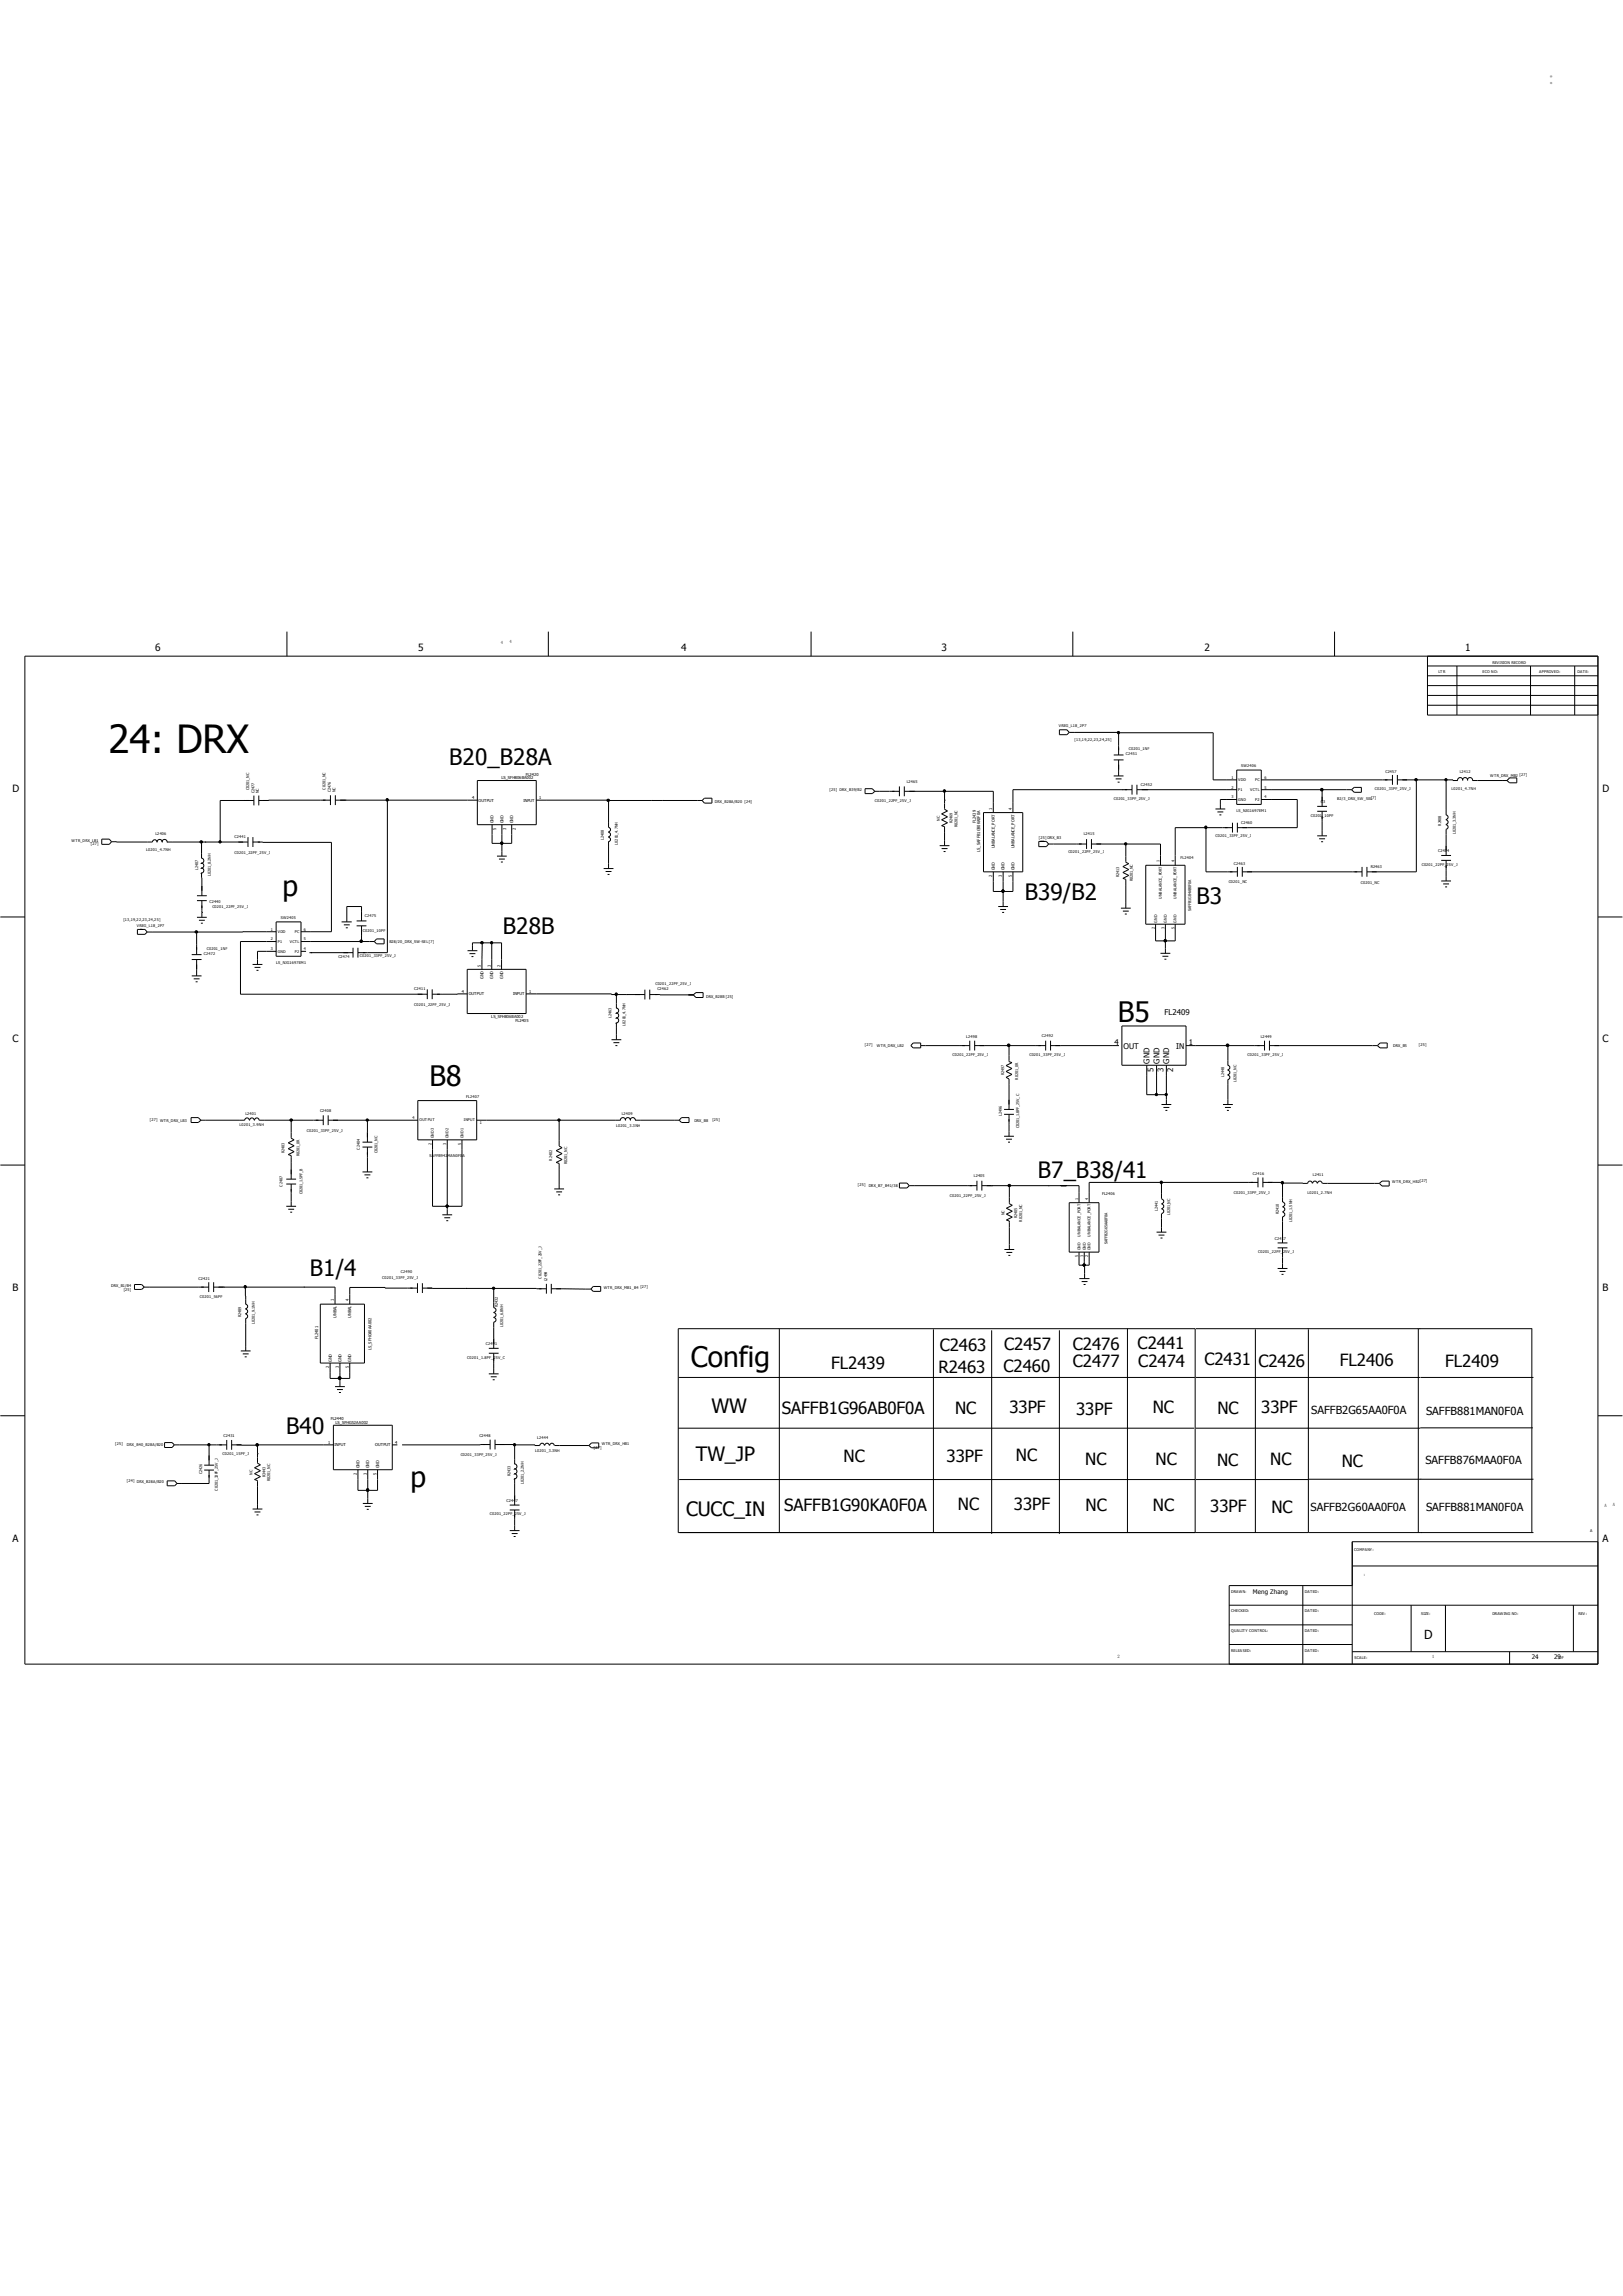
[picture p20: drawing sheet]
<svg xmlns="http://www.w3.org/2000/svg" width="210mm" height="297mm" viewBox="0 0 210 297" stroke-linecap="round" stroke-linejoin="round" font-family="sans-serif">
<defs><g id="words">
<text font-size="5" x="14.1" y="97.4">24: DRX</text>
<g font-size="3.6">
<text x="36.5" y="115.9">p</text>
<text x="144.6" y="132.3">B5</text>
<text x="55.6" y="140.5">B8</text>
<text x="89.4" y="176.8">Config</text>
<text x="53.1" y="192.4">p</text>
</g>
<g font-size="2.9">
<text x="58.1" y="98.9">B20_B28A</text>
<text x="132.6" y="116.5">B39/B2</text>
<text x="154.8" y="117">B3</text>
<text x="65.1" y="120.9">B28B</text>
<text x="134.3" y="152.4">B7_B38/41</text>
<text x="40.1" y="165.1">B1/4</text>
<text x="37" y="185.5">B40</text>
</g>
<g font-size="2.6">
<text x="92.1" y="182.8">WW</text>
<text x="90" y="189">TW_JP</text>
<text x="88.8" y="196.1">CUCC_IN</text>
</g>
<g font-size="2.2">
<text x="107.5" y="177">FL2439</text>
<text x="121.4" y="177.5">R2463</text>
<text x="121.6" y="174.7">C2463</text>
<text x="129.8" y="177.5">C2460</text>
<text x="129.9" y="174.6">C2457</text>
<text x="138.8" y="176.9">C2477</text>
<text x="138.8" y="174.6">C2476</text>
<text x="147.2" y="174.5">C2441</text>
<text x="147.3" y="176.8">C2474</text>
<text x="155.8" y="176.6">C2431</text>
<text x="162.8" y="176.8">C2426</text>
<text x="173.4" y="176.7">FL2406</text>
<text x="187" y="176.8">FL2409</text>
<text x="101.2" y="182.9">SAFFB1G96AB0F0A</text>
<text x="123.6" y="183">NC</text>
<text x="130.6" y="182.8">33PF</text>
<text x="139.2" y="183.1">33PF</text>
<text x="149.1" y="182.8">NC</text>
<text x="157.5" y="183">NC</text>
<text x="163.2" y="182.8">33PF</text>
<text x="109.1" y="189.1">NC</text>
<text x="122.5" y="189.1">33PF</text>
<text x="131.4" y="189">NC</text>
<text x="140.4" y="189.5">NC</text>
<text x="149.5" y="189.5">NC</text>
<text x="157.5" y="189.7">NC</text>
<text x="164.3" y="189.5">NC</text>
<text x="173.6" y="189.8">NC</text>
<text x="101.5" y="195.5">SAFFB1G90KA0F0A</text>
<text x="124" y="195.3">NC</text>
<text x="131.2" y="195.3">33PF</text>
<text x="140.5" y="195.5">NC</text>
<text x="149.2" y="195.5">NC</text>
<text x="156.6" y="195.6">33PF</text>
<text x="164.5" y="195.7">NC</text>
</g>
<text font-size="1.8" fill="#666" x="200.3" y="10.9">：</text>
<text font-size="1.6" x="184.3" y="212.1">D</text>
<g font-size="1.4">
<text x="169.7" y="182.9">SAFFB2G65AA0F0A</text>
<text x="184.5" y="183">SAFFB881MAN0F0A</text>
<text x="184.4" y="189.4">SAFFB876MAA0F0A</text>
<text x="169.6" y="195.5">SAFFB2G60AA0F0A</text>
<text x="184.5" y="195.5">SAFFB881MAN0F0A</text>
</g>
<g font-size="1.3">
<text x="20.1" y="84.3">6</text>
<text x="54.1" y="84.3">5</text>
<text x="88.1" y="84.3">4</text>
<text x="121.8" y="84.3">3</text>
<text x="155.9" y="84.3">2</text>
<text x="189.6" y="84.3">1</text>
<text x="1.6" y="102.4">D</text>
<text x="207.4" y="102.4">D</text>
<text x="1.6" y="134.8">C</text>
<text x="207.4" y="134.8">C</text>
<text x="1.6" y="166.9">B</text>
<text x="207.4" y="166.9">B</text>
<text x="1.6" y="199.4">A</text>
<text x="207.4" y="199.4">A</text>
</g>
<g font-size="1">
<text x="150.7" y="131.3">FL2409</text>
<text x="144.2" y="135.1">4</text>
<text x="145.4" y="135.6">OUT</text>
<text x="148.8" y="137.6" transform="rotate(-90 148.8 137.6)">GND</text>
<text x="150" y="137.6" transform="rotate(-90 150 137.6)">GND</text>
<text x="151.3" y="137.6" transform="rotate(-90 151.3 137.6)">GND</text>
<text x="152.2" y="135.6">IN</text>
<text x="153.8" y="135.1">1</text>
<text x="149.3" y="138.7" transform="rotate(-90 149.3 138.7)">5</text>
<text x="150.5" y="138.7" transform="rotate(-90 150.5 138.7)">3</text>
<text x="151.8" y="138.7" transform="rotate(-90 151.8 138.7)">2</text>
</g>
<g font-size=".8">
<text x="162.1" y="206.2">Meng Zhang</text>
<text x="198.2" y="214.6">24</text>
<text x="201.1" y="214.6">29</text>
</g>
<g font-size=".6">
<text x="64.8" y="83.4">4</text>
<text x="65.9" y="83.2">4</text>
<text x="207.6" y="195">A</text>
<text x="208.7" y="194.9">A</text>
<text x="144.6" y="214.4">2</text>
<text x="185.3" y="214.4">1</text>
</g>
<g font-size=".5">
<text x="186.1" y="87.1">LTR</text>
<text x="191.8" y="87.1">ECO NO:</text>
<text x="193.1" y="85.8">REVISION RECORD</text>
<text x="199.2" y="87.1">APPROVED:</text>
<text x="204.1" y="87.1">DATE:</text>
<text x="137" y="94.1">VREG_L18_2P7</text>
<text x="139" y="95.9">[13,19,22,23,24,25]</text>
<text x="64.9" y="100.8">LS_SFH806BA002</text>
<text x="68" y="100.4">FL2420</text>
<text x="117.3" y="101.2">L2465</text>
<text x="145.7" y="97.7">C2451</text>
<text x="146.1" y="97">C0201_1NF</text>
<text x="147.6" y="101.6">C2452</text>
<text x="159.4" y="100.7">1</text>
<text x="160.2" y="101">VDD</text>
<text x="160.6" y="99.2">SW2406</text>
<text x="162.4" y="101">PC</text>
<text x="163.6" y="100.7">6</text>
<text x="179.3" y="99.9">C2457</text>
<text x="188.9" y="100">L2412</text>
<text x="192.8" y="100.5">WTR_DRX_MB2 [27]</text>
<text x="20.1" y="108">L2406</text>
<text x="32.2" y="102.2" transform="rotate(-90 32.2 102.2)">C0201_NC</text>
<text x="32.9" y="102.6" transform="rotate(-90 32.9 102.6)">C2477</text>
<text x="33.5" y="102.6" transform="rotate(-90 33.5 102.6)">NC</text>
<text x="42.1" y="102.1" transform="rotate(-90 42.1 102.1)">C0201_NC</text>
<text x="42.8" y="102.5" transform="rotate(-90 42.8 102.5)">C2476</text>
<text x="43.4" y="102.5" transform="rotate(-90 43.4 102.5)">NC</text>
<text x="61.1" y="103.4">4</text>
<text x="61.9" y="103.7">OUTPUT</text>
<text x="63.9" y="106.5" transform="rotate(-90 63.9 106.5)">GND</text>
<text x="64.2" y="107.4" transform="rotate(-90 64.2 107.4)">5</text>
<text x="65.1" y="106.5" transform="rotate(-90 65.1 106.5)">GND</text>
<text x="65.5" y="107.4" transform="rotate(-90 65.5 107.4)">3</text>
<text x="66.4" y="106.5" transform="rotate(-90 66.4 106.5)">GND</text>
<text x="66.7" y="107.4" transform="rotate(-90 66.7 107.4)">2</text>
<text x="67.7" y="103.7">INPUT</text>
<text x="69.8" y="103.4">1</text>
<text x="92.5" y="103.9">DRX_B28A/B20 [24]</text>
<text x="107.3" y="102.3">[25] DRX_B39/B2</text>
<text x="113.2" y="103.8">C0201_22PF_25V_J</text>
<text x="121.6" y="106.2" transform="rotate(-90 121.6 106.2)">NC</text>
<text x="123.2" y="106.5" transform="rotate(-90 123.2 106.5)">R2469</text>
<text x="123.9" y="107" transform="rotate(-90 123.9 107)">R0201_NC</text>
<text x="126.3" y="106.5" transform="rotate(-90 126.3 106.5)">FL2439</text>
<text x="128.4" y="104.8" transform="rotate(-90 128.4 104.8)">1</text>
<text x="130.9" y="104.8" transform="rotate(-90 130.9 104.8)">4</text>
<text x="144.1" y="103.5">C0201_33PF_25V_J</text>
<text x="159.4" y="102">2</text>
<text x="159.4" y="103.3">3</text>
<text x="160" y="105">LS_NJG1697EM1</text>
<text x="160.2" y="102.3">P1</text>
<text x="160.2" y="103.6">GND</text>
<text x="160.6" y="106.5">C2460</text>
<text x="161.8" y="102.3">VCTL</text>
<text x="162.4" y="103.6">P2</text>
<text x="163.6" y="102">5</text>
<text x="163.6" y="103.3">4</text>
<text x="169.6" y="105.6">C0201_10PF</text>
<text x="170.9" y="103.9">C3</text>
<text x="173" y="103.5">B2/3_DRX_SW_SEL[7]</text>
<text x="177.9" y="102.2">C0201_33PF_25V_J</text>
<text x="186.5" y="106.8" transform="rotate(-90 186.5 106.8)">R2408</text>
<text x="187.8" y="102.1">L0201_4.7NH</text>
<text x="188.4" y="107.9" transform="rotate(-90 188.4 107.9)">L0201_3.3NH</text>
<text x="9.3" y="108.9">WTR_DRX_LB1</text>
<text x="11.8" y="109.4">[27]</text>
<text x="18.9" y="110.1">L0201_4.7NH</text>
<text x="25.7" y="112.5" transform="rotate(-90 25.7 112.5)">L2407</text>
<text x="27.3" y="113.3" transform="rotate(-90 27.3 113.3)">L0201_8.2NH</text>
<text x="30.4" y="108.4">C2441</text>
<text x="30.4" y="110.5">C0201_22PF_25V_J</text>
<text x="78.1" y="108.7" transform="rotate(-90 78.1 108.7)">L2408</text>
<text x="79.9" y="109.2" transform="rotate(-90 79.9 109.2)">L0201_4.7NH</text>
<text x="126.8" y="110.2" transform="rotate(-90 126.8 110.2)">LS_SAFFB1G90KA0F0A</text>
<text x="128.4" y="113.5" transform="rotate(-90 128.4 113.5)">2</text>
<text x="128.7" y="112.6" transform="rotate(-90 128.7 112.6)">GND</text>
<text x="128.7" y="109.7" transform="rotate(-90 128.7 109.7)">UNBALANCE_PORT</text>
<text x="129.6" y="113.5" transform="rotate(-90 129.6 113.5)">3</text>
<text x="130" y="112.6" transform="rotate(-90 130 112.6)">GND</text>
<text x="130.9" y="113.5" transform="rotate(-90 130.9 113.5)">5</text>
<text x="131.3" y="112.6" transform="rotate(-90 131.3 112.6)">GND</text>
<text x="131.3" y="109.7" transform="rotate(-90 131.3 109.7)">UNBALANCE_PORT</text>
<text x="134.4" y="108.5">[25] DRX_B3</text>
<text x="138.2" y="110.4">C0201_22PF_25V_J</text>
<text x="140.2" y="108.1">L2415</text>
<text x="144.8" y="113.5" transform="rotate(-90 144.8 113.5)">R2413</text>
<text x="146.6" y="114" transform="rotate(-90 146.6 114)">R0201_NC</text>
<text x="150" y="111.5" transform="rotate(-90 150 111.5)">1</text>
<text x="152" y="111.5" transform="rotate(-90 152 111.5)">4</text>
<text x="152.8" y="111.1">FL2404</text>
<text x="157.3" y="108.3">C0201_33PF_25V_J</text>
<text x="159.7" y="111.9">C2463</text>
<text x="177.4" y="112.2">R2463</text>
<text x="184" y="112">C0201_22PF_25V_J</text>
<text x="186.1" y="110.3">C2414</text>
<text x="16" y="119.2">[13,19,22,23,24,25]</text>
<text x="17.7" y="119.9">VREG_L18_2P7</text>
<text x="27.1" y="116.8">C2440</text>
<text x="27.5" y="117.5">C0201_22PF_25V_J</text>
<text x="36.3" y="118.9">SW2405</text>
<text x="47.2" y="118.6">C2475</text>
<text x="149.7" y="119.4" transform="rotate(-90 149.7 119.4)">GND</text>
<text x="150.3" y="116.3" transform="rotate(-90 150.3 116.3)">UNBALANCE_PORT</text>
<text x="151" y="119.4" transform="rotate(-90 151 119.4)">GND</text>
<text x="152.2" y="119.4" transform="rotate(-90 152.2 119.4)">GND</text>
<text x="152.2" y="116.3" transform="rotate(-90 152.2 116.3)">UNBALANCE_PORT</text>
<text x="154.1" y="117.9" transform="rotate(-90 154.1 117.9)">SAFFB1G84AB0F0A</text>
<text x="159" y="114.3">C0201_NC</text>
<text x="176.1" y="114.4">C0201_NC</text>
<text x="26.4" y="123.5">C2472</text>
<text x="26.8" y="122.8">C0201_1NF</text>
<text x="35.1" y="120.4">1</text>
<text x="35.1" y="121.6">2</text>
<text x="35.1" y="122.9">3</text>
<text x="35.7" y="124.7">LS_NJG1697EM1</text>
<text x="35.9" y="120.7">VDD</text>
<text x="35.9" y="121.9">P1</text>
<text x="35.9" y="123.2">GND</text>
<text x="37.5" y="121.9">VCTL</text>
<text x="38.1" y="120.7">PC</text>
<text x="38.1" y="123.2">P2</text>
<text x="39.3" y="120.4">6</text>
<text x="39.3" y="121.6">5</text>
<text x="39.3" y="122.9">4</text>
<text x="43.8" y="123.9">C2474</text>
<text x="46.6" y="123.8">C0201_33PF_25V_J</text>
<text x="47" y="120.5">C0201_10PF</text>
<text x="50.4" y="122">B28/20_DRX_SW-SEL [7]</text>
<text x="62.2" y="125" transform="rotate(-90 62.2 125)">5</text>
<text x="63.5" y="125" transform="rotate(-90 63.5 125)">3</text>
<text x="64.8" y="125" transform="rotate(-90 64.8 125)">2</text>
<text x="149.4" y="120.2" transform="rotate(-90 149.4 120.2)">2</text>
<text x="150.7" y="120.2" transform="rotate(-90 150.7 120.2)">3</text>
<text x="152" y="120.2" transform="rotate(-90 152 120.2)">5</text>
<text x="53.6" y="128.1">C2411</text>
<text x="53.6" y="130.1">C0201_22PF_25V_J</text>
<text x="59.8" y="128.5">4</text>
<text x="60.7" y="128.8">OUTPUT</text>
<text x="62.6" y="126.6" transform="rotate(-90 62.6 126.6)">GND</text>
<text x="63.6" y="131.7">LS_SFH806BA002</text>
<text x="63.8" y="126.6" transform="rotate(-90 63.8 126.6)">GND</text>
<text x="65.1" y="126.6" transform="rotate(-90 65.1 126.6)">GND</text>
<text x="66.4" y="128.8">INPUT</text>
<text x="68.5" y="128.5">1</text>
<text x="79.1" y="131.6" transform="rotate(-90 79.1 131.6)">L2463</text>
<text x="84.8" y="127.4">C0201_22PF_25V_J</text>
<text x="85.1" y="128.1">C2462</text>
<text x="91.4" y="129.1">DRX_B28B [25]</text>
<text x="66.7" y="132.2">FL2405</text>
<text x="81" y="132.7" transform="rotate(-90 81 132.7)">L0201_4.7NH</text>
<text x="111.9" y="135.4">[27]</text>
<text x="113.5" y="135.4">WTR_DRX_LB2</text>
<text x="123.2" y="136.6">C0201_22PF_25V_J</text>
<text x="125" y="134.2">L2498</text>
<text x="133.2" y="136.5">C0201_33PF_25V_J</text>
<text x="134.8" y="134.1">C2492</text>
<text x="161.4" y="136.6">C0201_33PF_25V_J</text>
<text x="163.1" y="134.3">L2449</text>
<text x="180.3" y="135.4">DRX_B5</text>
<text x="183.6" y="135.4">[25]</text>
<text x="41.4" y="143.9">C2408</text>
<text x="60.3" y="142">FL2407</text>
<text x="129.9" y="139.1" transform="rotate(-90 129.9 139.1)">R2497</text>
<text x="131.8" y="139.6" transform="rotate(-90 131.8 139.6)">R0201_0R</text>
<text x="158.4" y="139.3" transform="rotate(-90 158.4 139.3)">L2448</text>
<text x="160" y="139.9" transform="rotate(-90 160 139.9)">L0201_NC</text>
<text x="19.4" y="145.1">[27] WTR_DRX_LB3</text>
<text x="31" y="145.7">L0201_3.9NH</text>
<text x="31.8" y="144.3">L2401</text>
<text x="36.8" y="149.2" transform="rotate(-90 36.8 149.2)">R2403</text>
<text x="38.7" y="149.6" transform="rotate(-90 38.7 149.6)">R0201_0R</text>
<text x="39.7" y="146.4">C0201_33PF_25V_J</text>
<text x="46.6" y="148.7" transform="rotate(-90 46.6 148.7)">C2404</text>
<text x="48.9" y="149.2" transform="rotate(-90 48.9 149.2)">C0201_NC</text>
<text x="53.4" y="144.8">4</text>
<text x="54.3" y="145.1">OUTPUT</text>
<text x="55.6" y="149.7">SAFFB942MAN0F0A</text>
<text x="55.8" y="148.1" transform="rotate(-90 55.8 148.1)">2</text>
<text x="56.1" y="147.2" transform="rotate(-90 56.1 147.2)">GND3</text>
<text x="57.7" y="148.1" transform="rotate(-90 57.7 148.1)">3</text>
<text x="58" y="147.2" transform="rotate(-90 58 147.2)">GND2</text>
<text x="59.7" y="148.1" transform="rotate(-90 59.7 148.1)">5</text>
<text x="60" y="147.2" transform="rotate(-90 60 147.2)">GND1</text>
<text x="60" y="145.1">INPUT</text>
<text x="62.1" y="145.4">1</text>
<text x="79.7" y="145.8">L0201_3.3NH</text>
<text x="80.4" y="144.2">L2409</text>
<text x="89.8" y="145.1">DRX_B8</text>
<text x="92.2" y="145.1">[25]</text>
<text x="129.6" y="144.4" transform="rotate(-90 129.6 144.4)">L2496</text>
<text x="131.9" y="145.9" transform="rotate(-90 131.9 145.9)">C0201_1.8PF_25V_C</text>
<text x="36.5" y="153.5" transform="rotate(-90 36.5 153.5)">C2407</text>
<text x="39.1" y="154.5" transform="rotate(-90 39.1 154.5)">C0201_1.5PF_B</text>
<text x="71.5" y="150.1" transform="rotate(-90 71.5 150.1)">R2402</text>
<text x="73.4" y="150.6" transform="rotate(-90 73.4 150.6)">R0201_NC</text>
<text x="111" y="153.4">[25]</text>
<text x="112.4" y="153.6">DRX_B7_B41/38</text>
<text x="122.9" y="154.9">C0201_22PF_25V_J</text>
<text x="126" y="152.3">L2405</text>
<text x="139.5" y="155.2" transform="rotate(-90 139.5 155.2)">1</text>
<text x="140.8" y="155.2" transform="rotate(-90 140.8 155.2)">4</text>
<text x="142.6" y="154.6">FL2406</text>
<text x="159.7" y="154.4">C0201_33PF_25V_J</text>
<text x="162.1" y="152">C2416</text>
<text x="169.2" y="154.5">L0201_2.7NH</text>
<text x="169.9" y="152.2">L2411</text>
<text x="180.1" y="153.1">WTR_DRX_HB2</text>
<text x="183.7" y="152.9">[27]</text>
<text x="130" y="157.2" transform="rotate(-90 130 157.2)">NC</text>
<text x="131.6" y="157.5" transform="rotate(-90 131.6 157.5)">R2405</text>
<text x="132.3" y="158" transform="rotate(-90 132.3 158)">R0201_NC</text>
<text x="139.8" y="161.7" transform="rotate(-90 139.8 161.7)">GND</text>
<text x="139.8" y="160" transform="rotate(-90 139.8 160)">UNBALANCE_PORT</text>
<text x="140.5" y="161.7" transform="rotate(-90 140.5 161.7)">GND</text>
<text x="141.1" y="161.7" transform="rotate(-90 141.1 161.7)">GND</text>
<text x="141.1" y="160" transform="rotate(-90 141.1 160)">UNBALANCE_PORT</text>
<text x="143.3" y="160.9" transform="rotate(-90 143.3 160.9)">SAFFB2G65AA0F0A</text>
<text x="149.8" y="156.6" transform="rotate(-90 149.8 156.6)">L2441</text>
<text x="151.4" y="157.2" transform="rotate(-90 151.4 157.2)">L0201_NC</text>
<text x="164.9" y="160.4">C2417</text>
<text x="165.5" y="157.1" transform="rotate(-90 165.5 157.1)">R2410</text>
<text x="167.2" y="158" transform="rotate(-90 167.2 158)">L0201_1.5NH</text>
<text x="14.4" y="166.5">DRX_B1/B4</text>
<text x="16" y="167">[25]</text>
<text x="25.7" y="165.6">C2421</text>
<text x="25.9" y="167.9">C0201_56PF</text>
<text x="49.5" y="165.5">C0201_33PF_25V_J</text>
<text x="51.9" y="164.7">C2490</text>
<text x="70.1" y="165.4" transform="rotate(-90 70.1 165.4)">C0201_22PF_25V_J</text>
<text x="70.8" y="165.8" transform="rotate(-90 70.8 165.8)">L2494</text>
<text x="78.1" y="166.7">WTR_DRX_MB1_B4 [27]</text>
<text x="139.5" y="162.6" transform="rotate(-90 139.5 162.6)">5</text>
<text x="140.2" y="162.6" transform="rotate(-90 140.2 162.6)">3</text>
<text x="140.8" y="162.6" transform="rotate(-90 140.8 162.6)">2</text>
<text x="162.8" y="162.1">C0201_22PF_25V_J</text>
<text x="31.2" y="170.4" transform="rotate(-90 31.2 170.4)">R2489</text>
<text x="33" y="171.2" transform="rotate(-90 33 171.2)">L0201_9.1NH</text>
<text x="41.2" y="173.3" transform="rotate(-90 41.2 173.3)">FL2401</text>
<text x="43.2" y="168.3" transform="rotate(-90 43.2 168.3)">1</text>
<text x="43.6" y="170.5" transform="rotate(-90 43.6 170.5)">UNBAL</text>
<text x="45.1" y="168.3" transform="rotate(-90 45.1 168.3)">4</text>
<text x="45.5" y="170.5" transform="rotate(-90 45.5 170.5)">UNBAL</text>
<text x="64.4" y="169.1" transform="rotate(-90 64.4 169.1)">R2432</text>
<text x="65.1" y="171.6" transform="rotate(-90 65.1 171.6)">L0201_6.8NH</text>
<text x="42.6" y="177" transform="rotate(-90 42.6 177)">2</text>
<text x="42.9" y="176.2" transform="rotate(-90 42.9 176.2)">GND</text>
<text x="43.8" y="177" transform="rotate(-90 43.8 177)">3</text>
<text x="44.2" y="176.2" transform="rotate(-90 44.2 176.2)">GND</text>
<text x="45.1" y="177" transform="rotate(-90 45.1 177)">5</text>
<text x="45.5" y="176.2" transform="rotate(-90 45.5 176.2)">GND</text>
<text x="48.1" y="174.6" transform="rotate(-90 48.1 174.6)">LS_SFHG40AA002</text>
<text x="60.5" y="175.8">C0201_1.8PF_25V_C</text>
<text x="62.9" y="174">C2491</text>
<text x="28.9" y="185.9">C2431</text>
<text x="42.8" y="183.7">FL2440</text>
<text x="43.4" y="184.2">LS_SFHG52AA002</text>
<text x="62" y="185.8">C2448</text>
<text x="14.9" y="186.9">[25]</text>
<text x="16.4" y="187.1">DRX_B40_B28A/B20</text>
<text x="16.4" y="191.8">[24]</text>
<text x="17.7" y="191.9">DRX_B28A/B20</text>
<text x="26.2" y="190.7" transform="rotate(-90 26.2 190.7)">C2426</text>
<text x="28.8" y="188.2">C0201_15PF_J</text>
<text x="32.7" y="190.7" transform="rotate(-90 32.7 190.7)">NC</text>
<text x="34.3" y="191.1" transform="rotate(-90 34.3 191.1)">R3443</text>
<text x="35" y="191.6" transform="rotate(-90 35 191.6)">R0201_NC</text>
<text x="42.5" y="186.8">1</text>
<text x="43.3" y="187.1">INPUT</text>
<text x="46.2" y="190.8" transform="rotate(-90 46.2 190.8)">2</text>
<text x="46.5" y="189.9" transform="rotate(-90 46.5 189.9)">GND</text>
<text x="47.4" y="190.8" transform="rotate(-90 47.4 190.8)">3</text>
<text x="47.8" y="189.9" transform="rotate(-90 47.8 189.9)">GND</text>
<text x="48.5" y="187.1">OUTPUT</text>
<text x="48.7" y="190.8" transform="rotate(-90 48.7 190.8)">5</text>
<text x="49.1" y="189.9" transform="rotate(-90 49.1 189.9)">GND</text>
<text x="51.1" y="186.8">4</text>
<text x="59.6" y="188.3">C0201_33PF_25V_J</text>
<text x="66" y="190.9" transform="rotate(-90 66 190.9)">R2433</text>
<text x="67.8" y="191.9" transform="rotate(-90 67.8 191.9)">L0201_2.2NH</text>
<text x="69.3" y="187.9">L0201_3.3NH</text>
<text x="69.5" y="186.1">L2444</text>
<text x="76.8" y="187.5">[27]</text>
<text x="77.9" y="187">WTR_DRX_HB1</text>
<text x="28.2" y="192.8" transform="rotate(-90 28.2 192.8)">C0201_33PF_25V_J</text>
<text x="63.4" y="196">C0201_22PF_25V_J</text>
<text x="65.5" y="194.3">C2447</text>
<text x="175.2" y="200.6">COMPANY:</text>
<text x="176.5" y="203.8">:</text>
<text x="205.8" y="198.2">A</text>
<text x="159.3" y="206">DRAWN:</text>
<text x="159.3" y="208.6">CHECKED:</text>
<text x="168.8" y="206">DATED:</text>
<text x="168.8" y="208.6">DATED:</text>
<text x="177.8" y="208.9">CODE:</text>
<text x="183.9" y="208.9">SIZE:</text>
<text x="193.1" y="208.9">DRAWING NO:</text>
<text x="204.2" y="208.9">REV:</text>
<text x="159.3" y="211.1">QUALITY CONTROL:</text>
<text x="159.3" y="213.6">RELEASED:</text>
<text x="168.8" y="211.1">DATED:</text>
<text x="168.8" y="213.6">DATED:</text>
<text x="175.3" y="214.6">SCALE:</text>
<text x="198.8" y="214.6">:</text>
<text x="201.7" y="214.6">OF</text>
</g>
</g></defs>
<g fill="none" stroke="#000" stroke-width=".13">
<path d="M3.2 84.9h203.6v130.4h-203.6zM37.1 81.7v3.2M71 81.7v3.2M104.9 81.7v3.2M137.1 94.4h.9l.3 .3-.3 .3h-.9zM138.3 94.7h6.4v3M138.8 81.7v3.2M144.1 97.7h1.3M144.1 98.3h1.3M144.7 94.8h12.3v6.1h3M144.7 98.3v2.1M160 99.6h3.2v4.5h-3.2z"/>
<path d="M172.7 81.7v3.2M184.7 84.9v7.6h22.1M184.7 91.2h22.1M184.7 90h22.1M184.7 88.7h22.1M184.7 87.4h22.1M184.7 86.1h22.1M188.5 86.1v6.4M198 86.1v6.4M203.8 86.1v6.4M0 118.6h3.2M13.2 108.5h.9l.3 .4-.3 .3h-.9z"/>
<path d="M14.4 108.9h5.3a.28 .28 0 0 1 .3-.3 .28 .28 0 0 1 .3 .4M20.3 108.9a.32 .32 0 0 1 .4-.3 .32 .32 0 0 1 .3 .4M21 108.9a.32 .32 0 0 1 .3-.3 .32 .32 0 0 1 .3 .4M21.6 108.9h10.5M25.5 116.5h1.3M25.5 115.9h1.3M25.5 118.7h1.3M25.7 119h.8M26 119.4h.2M26 112.3a.34 .34 0 0 1 .4 .3 .34 .34 0 0 1-.4 .3l.1 3M26 111.6a.34 .34 0 0 1 .4 .4 .34 .34 0 0 1-.4 .3h.1M26 111a.34 .34 0 0 1 .4 .3 .34 .34 0 0 1-.4 .4l.1-.1"/>
<path d="M26.1 108.9v2.1M26.1 118h.1M26.1 116.5v2.2M26.5 108.9h.1M31.6 103.5h.1M32.1 108.3v1.3M32.7 108.9l10.2 .1v11.5h-4M32.7 108.3v1.3M32.9 103.5h-4.4v5.4M32.9 102.9v1.3M33.5 102.9v1.3M35.7 119.3h3.2v4.4h-3.2z"/>
<path d="M42.8 103.5h-9.3M42.8 102.9v1.2M43.4 103.5h18.4M43.4 102.9v1.2M44.2 119.3h1.3M44.5 119.6h.8M44.7 103.5h.1M46.1 119.1h1.3M46.1 119.8h1.3M46.8 119.1v-1.8h-1.9v2M46.8 119.8v2M50.1 103.5v19.7h-3.8"/>
<path d="M61.8 101h7.6v5.7h-7.6zM63.7 106.7v2.4h2.5v-2.4M64.3 110.7h1.3M64.6 111.1h.7M64.8 111.5h.3M64.9 109.1h.1M64.9 106.7v4M69.4 103.5h9.3v3.5M78.1 112.4h1.3M78.4 112.7h.7M78.6 113.1h.3M78.7 108.3a.3 .3 0 0 1 .3 .3 .3 .3 0 0 1-.3 .3"/>
<path d="M78.7 107.7a.3 .3 0 0 1 .3 .3 .3 .3 0 0 1-.3 .2M78.7 107a.3 .3 0 0 1 .3 .3 .3 .3 0 0 1-.3 .3M78.7 108.9v3.5M78.7 103.5h12.1M84.3 103.5h.1M85.7 103.5h.1M91.1 103.3h1v.6h-1l-.3-.4zM111.9 102h1l.3 .4-.3 .3h-1zM113.2 102.4h3.2M116.4 101.7v1.3M117 102.4h11.5v2.7M117 101.7v1.3"/>
<path d="M118.3 102.4h.1M121.6 109.4h1.3M121.8 109.8h.8M122.1 110.2h.2M122.2 103.5h.1M122.2 102.4v2.3l.4 .2-.8 .4 .8 .4-.8 .3 .8 .4-.8 .4 .4 .1v2.5M127.3 105.1h5v7.7h-5zM128.5 112.8v2.5h2.6v-2.5M129.2 117.3h1.2M129.4 117.6h.8M129.7 118h.2M129.8 115.3h.1"/>
<path d="M129.8 112.8v4.5M134.4 108.8h1l.3 .4-.3 .3h-1zM135.7 109.2h4.9M140.6 108.5v1.3M141.2 109.2h9v2.7M141.2 108.5v1.3M144.1 100.4h1.3M144.4 100.8h.7M144.6 101.2h.3M145 117.5h1.3M145.2 102.2h.1M145.3 117.9h.7"/>
<path d="M145.5 118.2h.3M145.7 109.2v2.3l.3 .2-.7 .4 .7 .4-.7 .4 .7 .3-.7 .4 .4 .1v3.8M146.5 102.2h-15.4v2.9M146.5 101.5v1.3M147.1 102.2h12.9M147.1 101.5v1.3M148.3 111.9h5v7.6h-5zM148.4 102.2h.1M149.5 119.5v2.2h2.6v-2.2M150.8 119.5v3.8M156 107.1v5.7h4.1M157.3 104.6h1.2"/>
<path d="M157.5 105h.8M157.8 105.4h.2M159.5 107.1h-7.4v4.8M159.5 106.4v1.3M160 103.4h-2.1v1.2M160.1 106.4v1.3M160.1 112.1v1.3M160.7 112.8h15.5M160.7 112.1v1.3M163.2 100.9h17M163.2 102.2h11.7M163.2 103.4h4.7v3.7h-7.8"/>
<path d="M170.4 104.9h1.3M170.4 104.3h1.3M170.4 108.1h1.3M170.7 108.5h.7M170.9 108.9h.3M171.1 102.2h.1M171.1 102.2v2.1M171.1 104.9v3.2M174.9 102.2l.3-.3h.9v.6h-.9zM176.2 112.1v1.3M176.9 112.1v1.3M180.2 100.2v1.3"/>
<path d="M180.8 100.9h7.2v.1h.6M180.8 100.2v1.3M183.3 100.9v11.9h-6.4M186.5 111.3h1.2M186.5 110.7h1.2M186.5 114h1.2M186.7 114.3h.8M187 114.7h.2M187.1 105.4a.3 .3 0 0 1 .3 .3 .3 .3 0 0 1-.3 .3M187.1 106a.3 .3 0 0 1 .3 .3 .3 .3 0 0 1-.3 .3M187.1 106.7a.3 .3 0 0 1 .3 .3 .3 .3 0 0 1-.3 .3M187.1 100.9v4.5"/>
<path d="M187.1 107.3v3.4M187.1 111.3v2.7M188.6 100.9a.32 .32 0 0 1 .3-.3 .32 .32 0 0 1 .3 .4M189.2 100.9a.32 .32 0 0 1 .4-.3 .32 .32 0 0 1 .3 .4M189.9 100.9a.32 .32 0 0 1 .3-.3 .32 .32 0 0 1 .3 .4M190.5 101h4.5M195 101l.3-.4h1v.7h-1zM206.8 118.6h3.1M17.8 120.2h1l.2 .4-.2 .3h-1zM24.8 123.5h1.3M24.8 124.1h1.3M24.8 126.2h1.3"/>
<path d="M25.1 126.6h.7M25.3 127h.3M25.4 120.6v2.9M25.4 124.1v2.1M32.7 124.8h1.3M32.9 125.1h.8M33.2 125.5h.2M35.7 123.1h-2.4v1.7M35.7 121.8h-4.6v6.8h24.2M35.7 120.5l-16.7 .1M38.9 121.8h9.5M38.9 123.1h.7"/>
<path d="M40 123.2h5.7M44.7 120h.3M45.7 122.6v1.3M46.3 122.6v1.3M48.7 121.5h1v.6h-1l-.3-.3zM55.3 128v1.2M55.9 128v1.2M60.5 125.4h7.6v5.7h-7.6zM60.5 128.6h-4.6M60.5 123h1.3M60.7 123.4h.8M61 123.7h.3"/>
<path d="M61.1 123v-1h3.8v3.4M62.4 122v3.4M63.6 122v3.4M68.1 128.6l15.3 .1M79.1 134.5h1.3M79.4 134.9h.7M79.6 135.3h.3M79.7 131.7a.34 .34 0 0 1 .4 .3 .34 .34 0 0 1-.4 .3h.1M79.7 131a.34 .34 0 0 1 .4 .4 .34 .34 0 0 1-.4 .3h.1M79.7 130.4a.34 .34 0 0 1 .4 .3 .34 .34 0 0 1-.4 .4l.1-.1M79.8 128.7v1.7M79.8 132.3v2.2"/>
<path d="M81.1 128.7h.1M83.4 128v1.3M84.1 128.7h5.6M84.1 128v1.3M89.7 128.7h.1M89.7 128.7l.3-.3h1v.6h-1zM118.2 134.9h.9v.7h-.9l-.3-.3zM119.1 135.3h6.4M125.5 134.6v1.3M126.1 135.3h9.2M126.1 134.6v1.3M130.6 135.3v2l.3 .2-.7 .3 .7 .4-.7 .4 .7 .4-.7 .4 .4 .2v3.9"/>
<path d="M135.3 134.6v1.3M135.9 135.3h8.9M135.9 134.6v1.3M145.2 132.7h8.3v5.1h-8.3zM148.4 137.8v3.8h2.5M149.6 137.8v3.8M150.2 123.3h1.2M150.4 123.7h.8M150.7 124.1h.2M150.8 121.7h.1M150.9 137.8v5.1M153.5 135.3h10.1"/>
<path d="M158.8 139.1a.3 .3 0 0 1 .3 .3 .3 .3 0 0 1-.3 .3M158.8 138.4a.3 .3 0 0 1 .3 .3 .3 .3 0 0 1-.3 .3M158.8 137.8a.3 .3 0 0 1 .3 .3 .3 .3 0 0 1-.3 .3M158.9 135.3v2.5M158.9 139.7v3.2M163.6 134.6v1.3M164.3 135.3h13.9M164.3 134.6v1.3M178.6 134.9h.9v.7h-.9l-.4-.3zM0 150.7h3.2M24.7 144.6h1l.3 .3-.3 .3h-1zM26 144.9h5.7"/>
<path d="M31.7 144.9a.28 .28 0 0 1 .2-.3 .28 .28 0 0 1 .3 .3M32.3 144.9a.28 .28 0 0 1 .3-.3 .28 .28 0 0 1 .3 .3M32.9 144.9a.28 .28 0 0 1 .3-.3 .28 .28 0 0 1 .3 .3M33.6 144.9h8.2M37 153.2h1.3M37 152.5h1.3M37 156h1.3M37.3 156.4h.8M37.5 156.8h.3M37.7 144.9v2.3l.4 .2-.8 .4 .8 .4-.8 .4 .8 .4-.8 .4 .4 .1v3M37.7 153.2v2.8M41.8 144.3v1.2"/>
<path d="M42.5 144.9h11.6M42.5 144.3v1.2M46.9 148.4h1.3M46.9 147.7h1.3M46.9 151.6h1.3M47.2 152h.7M47.4 152.4h.3M47.5 144.9v2.8M47.5 148.4v3.2M54.1 142.4h7.6v5h-7.6zM56 147.4v8.6h3.8v-8.6M57.2 157.1h1.3"/>
<path d="M57.5 157.5h.8M57.7 157.9h.3M57.9 156h.1M57.9 147.4v9.7M61.7 144.9h18.6M71.7 153.8h1.3M72 154.2h.7M72.2 154.6h.3M72.3 144.9v3.4l.4 .2-.7 .3 .7 .4-.7 .4 .7 .4-.7 .4 .3 .1v3.3M80.3 144.9a.32 .32 0 0 1 .3-.3 .32 .32 0 0 1 .3 .3M80.9 144.9a.32 .32 0 0 1 .3-.3 .32 .32 0 0 1 .3 .3M81.5 144.9a.32 .32 0 0 1 .4-.3 .32 .32 0 0 1 .3 .3"/>
<path d="M82.2 144.9h5.7M88.2 144.6h1v.6h-1l-.3-.3zM116.4 153h.9l.3 .4-.3 .3h-.9zM117.6 153.4h8.8M126.4 152.7v1.3M127 153.4h8.6M127 152.7v1.3M128.3 153.4h.1M129.9 144.1h1.3M129.9 143.5h1.3M129.9 147h1.3M130.2 147.4h.7"/>
<path d="M130.4 147.7h.3M130.6 144.1v2.9M130.6 153.4v2.3l.4 .2-.8 .4 .8 .4-.8 .4 .8 .3-.8 .4 .4 .1v3.7M135.6 153.4h4v2.2M135.6 153.4h.1M138.3 155.6h3.9v6.4h-3.9zM149.6 159.4h1.3M149.9 159.8h.8M150.3 153v2.1M150.3 157v2.4M150.3 142.9h1.3M150.3 156.4a.3 .3 0 0 1 .3 .3 .3 .3 0 0 1-.3 .3"/>
<path d="M150.3 155.7a.3 .3 0 0 1 .3 .3 .3 .3 0 0 1-.3 .3M150.3 155.1a.3 .3 0 0 1 .3 .3 .3 .3 0 0 1-.3 .3M150.5 143.3h.8M150.8 143.6h.2M158.2 142.9h1.3M158.5 143.3h.8M158.7 143.6h.3M162.8 153h-21.9v2.6M162.8 152.3v1.3M163.4 153h2.5l.1 2.5a.3 .3 0 0 1 .2 .3 .3 .3 0 0 1-.3 .3M163.4 152.3v1.3M165.9 153l3.3 .1a.3 .3 0 0 1 .3-.3 .3 .3 0 0 1 .3 .3"/>
<path d="M166 156.1a.3 .3 0 0 1 .2 .3 .3 .3 0 0 1-.3 .3M166 156.8a.3 .3 0 0 1 .2 .3 .3 .3 0 0 1-.3 .3v3.4M169.8 153.1a.3 .3 0 0 1 .3-.3 .3 .3 0 0 1 .3 .3M170.5 153.1a.3 .3 0 0 1 .3-.3 .3 .3 0 0 1 .3 .3M171.1 153.1h7.4M178.5 153.1l.3-.3h.9v.6h-.9zM206.8 150.7h3.1M17.4 166.2h.9l.4 .3-.4 .3h-.9zM18.7 166.5h8.3M27 165.9v1.2M27.6 166.5h15.7v2.2M27.6 165.9v1.2"/>
<path d="M28.9 166.5h.1M31.2 174.8h1.2M31.4 175.1h.8M31.7 175.5h.2M31.7 166.5l.1 2.2M31.8 168.7a.3 .3 0 0 1 .2 .3 .3 .3 0 0 1-.3 .3M31.8 169.3a.3 .3 0 0 1 .2 .3 .3 .3 0 0 1-.3 .3M31.8 170a.3 .3 0 0 1 .2 .3 .3 .3 0 0 1-.3 .3M31.8 170.6v4.2M39.3 166.5h.1M41.4 168.7h5.8v7.6h-5.8zM42.7 176.3v2h2.6v-2"/>
<path d="M43.3 179.4h1.3M43.6 179.7h.8M44 178.3h.1M44 176.3v3.1M54 166.6l-8.7-.1v2.2M54 166v1.3M54.7 166.6l16 .1M54.7 166v1.3M60.3 166.7h.1M63.2 175h1.3M63.2 174.4h1.3M63.2 177.7h1.3"/>
<path d="M63.5 178.1h.8M63.8 178.5h.2M63.9 166.7v2.5a.28 .28 0 0 1 .3 .2 .28 .28 0 0 1-.3 .3M63.9 171.1v3.3M63.9 175v2.7M63.9 169.8a.28 .28 0 0 1 .3 .3 .28 .28 0 0 1-.3 .2M63.9 170.4a.28 .28 0 0 1 .3 .3 .28 .28 0 0 1-.3 .3M70.7 166.1v1.2M71.3 166.7l5.2 .1M71.3 166.1v1.2M76.8 166.4h.9v.6h-.9l-.3-.2zM87.8 178.2h66.8"/>
<path d="M100.8 171.9v26.3M120.8 172v26.3M128.3 172.1v26.3M130 161.6h1.2M130.2 162h.8M130.5 162.4h.2M137.1 172.1v26.3M139.6 162v1.7h1.3v-1.7M139.7 165.4h1.3M140 165.8h.7M140.2 166.2h.3M140.3 163.7h.1"/>
<path d="M140.3 162v3.4M145.9 171.9v26.3M150.2 160.1h.2M154.7 171.9h43.5M154.7 178.2h29.1M162.4 172v26.3M165.3 161.4h1.3M165.3 160.8h1.3M165.3 164.1h1.3M165.6 164.5h.7M165.8 164.8h.3M165.9 161.4v2.7"/>
<path d="M169.3 172v26.3M183.5 171.9v26.3M183.9 178.2h14.5M198.2 171.9v26.3M0 183.1h3.2M21.3 186.6h1l.3 .3-.3 .3h-1zM21.6 191.6h1l.3 .3-.3 .3h-1zM22.6 186.9h6.7M26.4 190.2h1.3M26.4 189.5h1.3M27.1 186.9v2.6M27.1 190.2v1.7h-4.2"/>
<path d="M29.3 186.3v1.2M30 186.9h3.3M30 186.3v1.2M32.7 195.2h1.3M32.9 195.6h.8M33.2 196h.2M33.3 188h.1M43.1 186.9h-9.8v2.4l.4 .2-.8 .4 .8 .3-.8 .4 .8 .4-.8 .4 .4 .1v3.7M43.1 184.4h7.7v5.7h-7.7zM43.9 180.1h.2M46.3 190.1v2.7h2.6v-2.7M46.9 194.5h1.3"/>
<path d="M47.2 194.9h.8M47.5 195.2h.2M47.6 192.8h.1M47.6 190.1v4.4M50.8 186.9h.6M63.4 186.9h-11.4M63.4 186.2v1.3M64.1 186.9h2.5v2.5M64.1 186.2v1.3M66 195.3h1.2M66 194.7h1.2M66 198h1.2"/>
<path d="M66.2 198.4h.8M66.5 198.8h.2M66.6 189.4a.34 .34 0 0 1 .3 .3 .34 .34 0 0 1-.3 .3M66.6 190a.34 .34 0 0 1 .3 .3 .34 .34 0 0 1-.3 .4v-.1M66.6 190.6a.34 .34 0 0 1 .3 .4 .34 .34 0 0 1-.3 .3M66.6 186.9h2.6v.1h.6M66.6 191.3v3.4M66.6 195.3v2.7M69.8 187a.3 .3 0 0 1 .4-.3 .3 .3 0 0 1 .2 .3M70.5 187a.3 .3 0 0 1 .3-.3 .3 .3 0 0 1 .3 .3M71.1 187a.3 .3 0 0 1 .3-.3 .3 .3 0 0 1 .3 .3M71.8 187h4.4"/>
<path d="M76.2 187l.3-.4h1v.7h-1zM87.8 184.7h66.7M87.9 191.4h66.7M154.6 198.2v-26.3h-66.8v26.3h81.5M154.7 184.7h29.1M154.7 191.4h14.6M169.3 191.3h29.1M169.4 198.2h29M183.8 184.7h14.5M206.8 183.1h3.1M206.8 199.4h-31.8v15.9M159 212.7h16"/>
<path d="M159 207.6h47.8M159 210.2h16M168.6 205.1v10.2M175 205.1h-16v10.2M175 202.6h31.8M175 213.7h31.8M182.6 207.6v6.1M187 207.6v6.1M195.3 213.7v1.6M203.6 207.6v6.1"/>
</g>
<g fill="#000" stroke="#000" stroke-width=".13">
<path d="M25.9 108.8h.3v.2h-.3z" fill-rule="evenodd"/>
<path d="M78.6 103.4h.2v.2h-.2z" fill-rule="evenodd"/>
<path d="M183.1 100.8h.2v.2h-.2z" fill-rule="evenodd"/>
<path d="M25.3 120.4h.2v.2h-.2z" fill-rule="evenodd"/>
<path d="M62.2 121.8h.3v.2h-.3z" fill-rule="evenodd"/>
<path d="M37.6 144.8h.2v.2h-.2z" fill-rule="evenodd"/>
<path d="M130.5 153.2h.2v.3h-.2z" fill-rule="evenodd"/>
<circle cx="144.7" cy="94.8" r=".15"/>
<circle cx="28.5" cy="108.9" r=".15"/>
<circle cx="50.1" cy="103.5" r=".16"/>
<circle cx="64.9" cy="109.1" r=".15"/>
<circle cx="122.2" cy="102.3" r=".16"/>
<circle cx="129.8" cy="115.3" r=".16"/>
<circle cx="145.6" cy="109.2" r=".15"/>
<circle cx="156" cy="107" r=".16"/>
<circle cx="171" cy="102.2" r=".17"/>
<circle cx="187.1" cy="100.9" r=".15"/>
<circle cx="46.7" cy="121.8" r=".17"/>
<circle cx="63.6" cy="121.9" r=".15"/>
<circle cx="79.7" cy="128.6" r=".16"/>
<circle cx="130.5" cy="135.2" r=".17"/>
<circle cx="150.8" cy="121.7" r=".15"/>
<circle cx="158.8" cy="135.2" r=".17"/>
<circle cx="47.5" cy="144.9" r=".15"/>
<circle cx="57.8" cy="156" r=".15"/>
<circle cx="72.3" cy="144.9" r=".15"/>
<circle cx="149.6" cy="141.6" r=".15"/>
<circle cx="150.3" cy="152.9" r=".16"/>
<circle cx="150.9" cy="141.6" r=".15"/>
<circle cx="165.9" cy="153" r=".16"/>
<circle cx="31.7" cy="166.4" r=".16"/>
<circle cx="43.9" cy="178.3" r=".17"/>
<circle cx="63.9" cy="166.6" r=".15"/>
<circle cx="140.3" cy="163.6" r=".15"/>
<circle cx="27" cy="186.9" r=".15"/>
<circle cx="33.3" cy="186.9" r=".17"/>
<circle cx="47.6" cy="192.7" r=".16"/>
<circle cx="66.6" cy="186.9" r=".15"/>
</g>
<use href="#words"/>
</svg>
